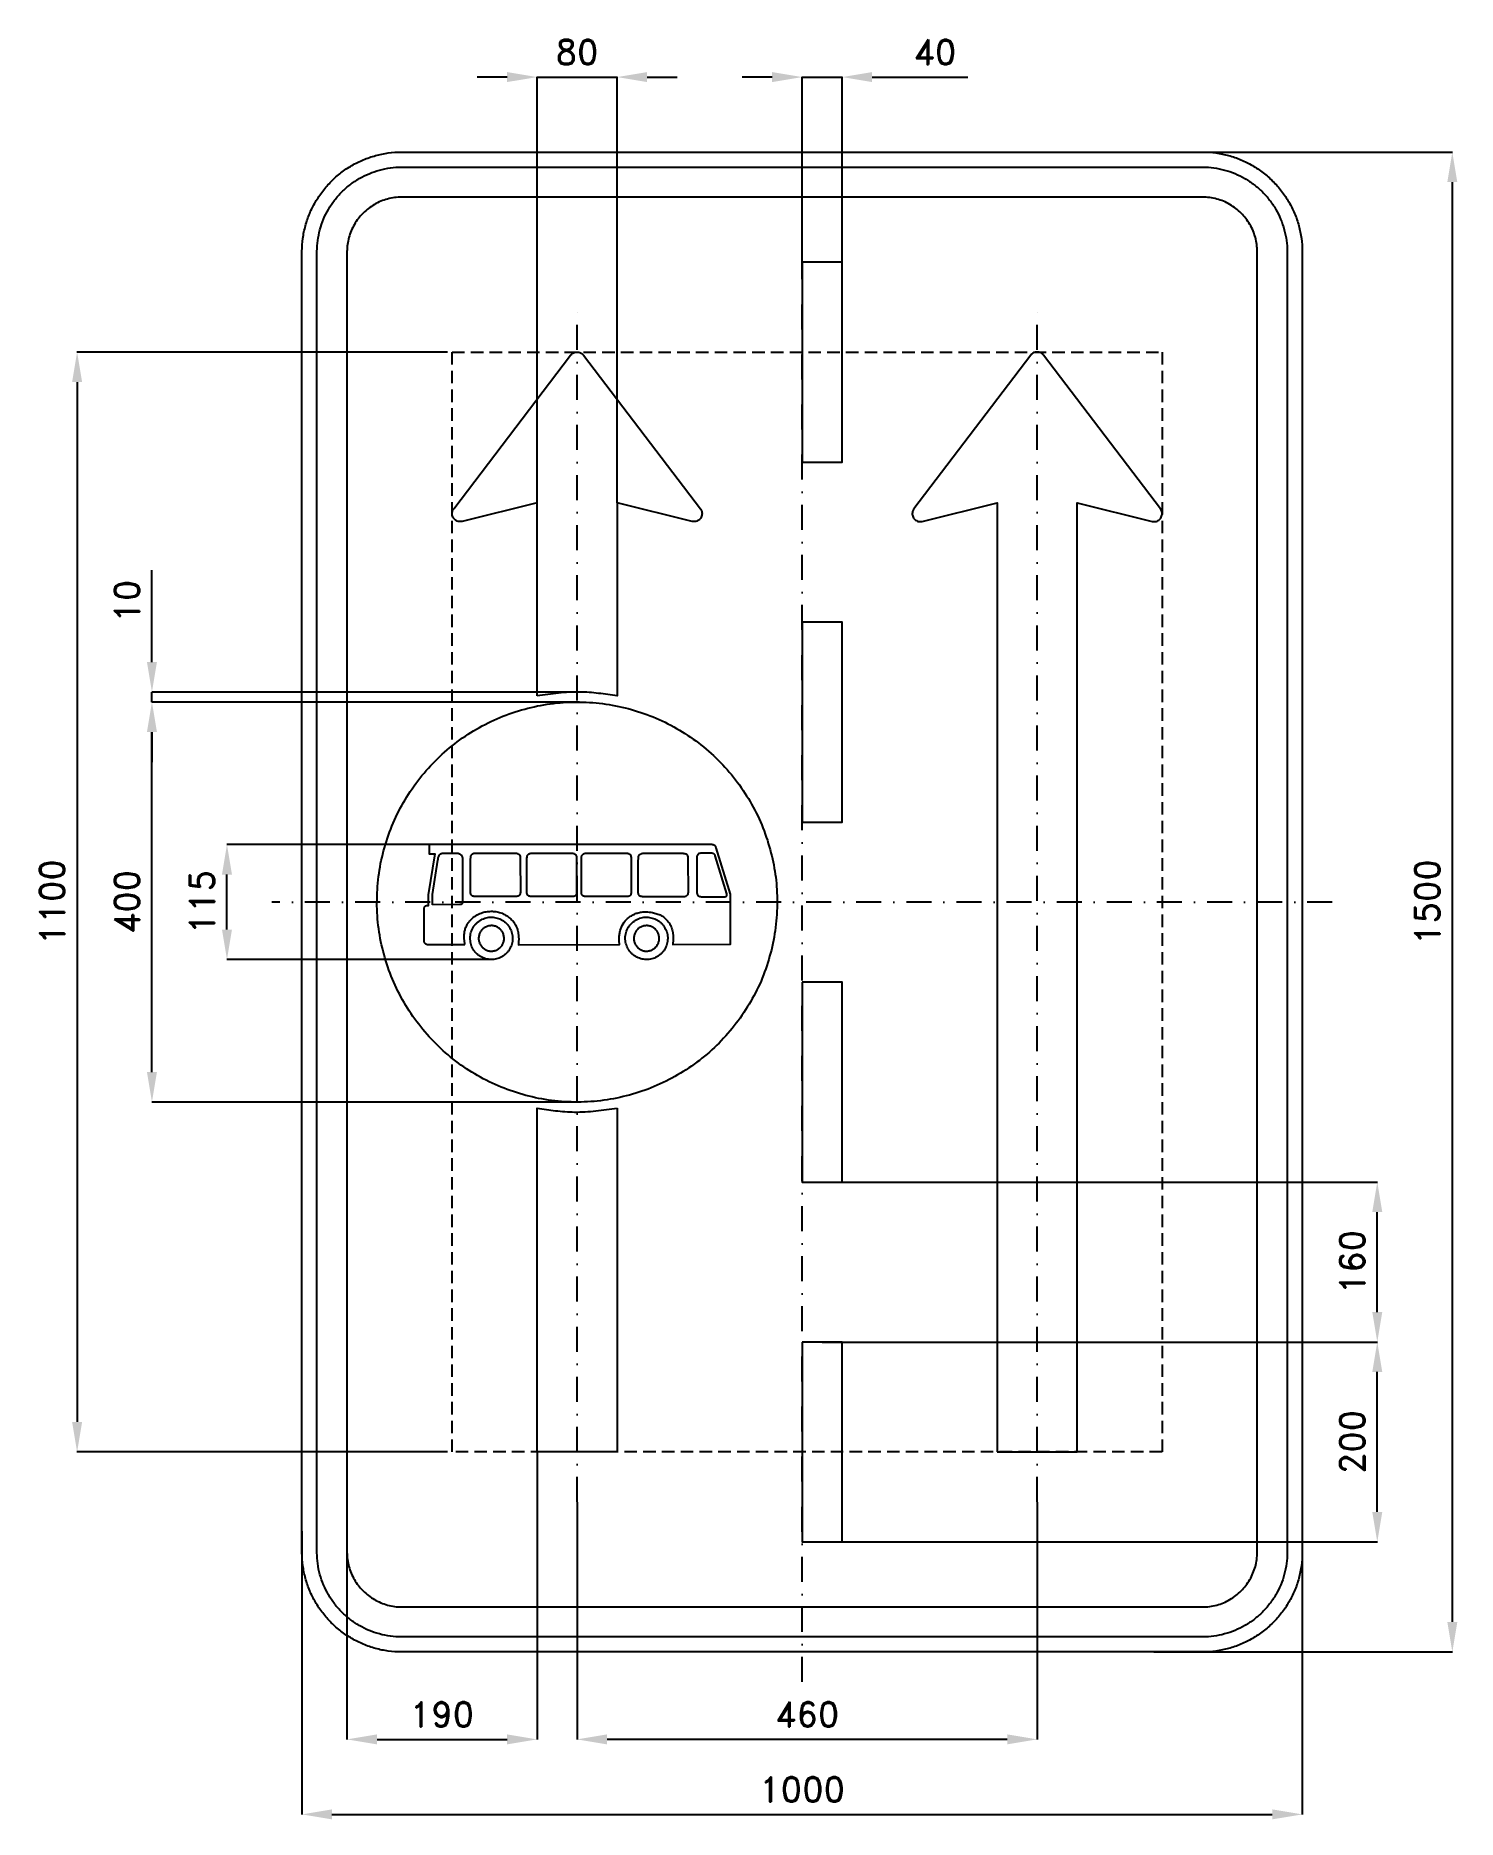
# Model space of a CAD drawing. Header units: millimetres. Extents: x -766 to 655, y -917 to 866.
import ezdxf

# ---------------------------------------------------------------- set-up
doc = ezdxf.new("R2010")
doc.units = ezdxf.units.MM
doc.header["$LTSCALE"] = 5
doc.linetypes.add('ČERCHOVANÁX2', pattern=[2, 1, -0.5, 0, -0.5])
doc.linetypes.add('ČÁRKOVANÁX2', pattern=[1.5, 1, -0.5])
doc.layers.add('Kóty', color=2, linetype='Continuous')
doc.layers.add('Značka', color=7, linetype='Continuous')
doc.styles.get("Standard").update_dxf_attribs({"font": 'romand.shx', "height": 25})
doc.dimstyles.get("Standard").update_dxf_attribs({"dimtxt": 25, "dimasz": 30, "dimexe": 0.18, "dimexo": 0.0625, "dimgap": 12.5, "dimtad": 1, "dimdec": 0, "dimzin": 0, "dimdsep": 46, "dimtxsty": 'Standard', "dimcen": 0.09, "dimadec": 0, "dimazin": 0, "dimtfac": 1, "dimtdec": 0, "dimtofl": 0, "dimtmove": 0, "dimatfit": 3, "dimfxl": 1, "dimtolj": 1, "dimtzin": 0, "dimarcsym": 0})

msp = doc.modelspace()

# ---------------------------------------------------------------- blocks, each defined once
blk = doc.blocks.new('*D0')
at = {"layer": 'Defpoints', "color": 0, "transparency": 16777216}
for p in [(339.5, 750), (351.4, -750), (650, -750)]:
    blk.add_point(p, dxfattribs=at)
at = {"layer": 'Kóty', "color": 0, "lineweight": -2, "transparency": 16777216}
for p, q in [((339.6, 750), (650.2, 750)), ((650, 720), (650, -720)), ((351.5, -750), (650.2, -750))]:
    blk.add_line(p, q, dxfattribs=at)
at = {"layer": 'Kóty', "color": 0, "transparency": 16777216}
for points in [[(645, 720), (655, 720), (650, 750)], [(645, -720), (655, -720), (650, -750)]]:
    blk.add_solid(points, dxfattribs=at)
at = {"layer": 'Kóty', "color": 0, "transparency": 16777216, "insert": (625, 0), "char_height": 25, "attachment_point": 5, "rotation": 90}
blk.add_mtext('\\A1;1500', dxfattribs=at)
blk = doc.blocks.new('*D1')
at = {"layer": 'Defpoints', "color": 0, "transparency": 16777216}
for p in [(-185, 825), (-265, 399.2), (-185, 399.2)]:
    blk.add_point(p, dxfattribs=at)
at = {"layer": 'Kóty', "color": 0, "lineweight": -2, "transparency": 16777216}
for p, q in [((-295, 825), (-325, 825)), ((-265, 399.3), (-265, 825.2)), ((-185, 399.3), (-185, 825.2)), ((-155, 825), (-125, 825))]:
    blk.add_line(p, q, dxfattribs=at)
at = {"layer": 'Kóty', "color": 0, "transparency": 16777216}
for points in [[(-295, 830), (-295, 820), (-265, 825)], [(-155, 830), (-155, 820), (-185, 825)]]:
    blk.add_solid(points, dxfattribs=at)
at = {"layer": 'Kóty', "color": 0, "transparency": 16777216, "insert": (-225, 850), "char_height": 25, "attachment_point": 5}
blk.add_mtext('\\A1;80', dxfattribs=at)
blk = doc.blocks.new('*D2')
at = {"layer": 'Defpoints', "color": 0, "transparency": 16777216}
for p in [(-225, -600), (235, -600), (-225, -837.4)]:
    blk.add_point(p, dxfattribs=at)
at = {"layer": 'Kóty', "color": 0, "lineweight": -2, "transparency": 16777216}
for p, q in [((-225, -600.1), (-225, -837.5)), ((235, -600.1), (235, -837.5)), ((205, -837.4), (-195, -837.4))]:
    blk.add_line(p, q, dxfattribs=at)
at = {"layer": 'Kóty', "color": 0, "transparency": 16777216}
for points in [[(-195, -832.4), (-195, -842.4), (-225, -837.4)], [(205, -832.4), (205, -842.4), (235, -837.4)]]:
    blk.add_solid(points, dxfattribs=at)
at = {"layer": 'Kóty', "color": 0, "transparency": 16777216, "insert": (5, -812.4), "char_height": 25, "attachment_point": 5}
blk.add_mtext('\\A1;460', dxfattribs=at)
blk = doc.blocks.new('*D3')
at = {"layer": 'Defpoints', "color": 0, "transparency": 16777216}
for p in [(40, 825), (0, 640), (40, 640)]:
    blk.add_point(p, dxfattribs=at)
at = {"layer": 'Kóty', "color": 0, "lineweight": -2, "transparency": 16777216}
for p, q in [((-30, 825), (-60, 825)), ((0, 640.1), (0, 825.2)), ((40, 640.1), (40, 825.2)), ((70, 825), (165.5, 825))]:
    blk.add_line(p, q, dxfattribs=at)
at = {"layer": 'Kóty', "color": 0, "transparency": 16777216}
for points in [[(-30, 830), (-30, 820), (0, 825)], [(70, 830), (70, 820), (40, 825)]]:
    blk.add_solid(points, dxfattribs=at)
at = {"layer": 'Kóty', "color": 0, "transparency": 16777216, "insert": (132.7, 850), "char_height": 25, "attachment_point": 5}
blk.add_mtext('\\A1;40', dxfattribs=at)
blk = doc.blocks.new('*D4')
at = {"layer": 'Defpoints', "color": 0, "transparency": 16777216}
for p in [(20, -440), (575, -440), (20, -640)]:
    blk.add_point(p, dxfattribs=at)
at = {"layer": 'Kóty', "color": 0, "lineweight": -2, "transparency": 16777216}
for p, q in [((20.0625, -440), (575.18, -440)), ((575, -610), (575, -470)), ((20.0625, -640), (575.18, -640))]:
    blk.add_line(p, q, dxfattribs=at)
at = {"layer": 'Kóty', "color": 0, "transparency": 16777216}
for points in [[(570, -470), (580, -470), (575, -440)], [(570, -610), (580, -610), (575, -640)]]:
    blk.add_solid(points, dxfattribs=at)
at = {"layer": 'Kóty', "color": 0, "transparency": 16777216, "insert": (550, -540), "char_height": 25, "attachment_point": 5, "rotation": 90}
blk.add_mtext('\\A1;200', dxfattribs=at)
blk = doc.blocks.new('*D5')
at = {"layer": 'Defpoints', "color": 0, "transparency": 16777216}
for p in [(20, -280), (575, -280), (20.0625, -440)]:
    blk.add_point(p, dxfattribs=at)
at = {"layer": 'Kóty', "color": 0, "lineweight": -2, "transparency": 16777216}
for p, q in [((20.0625, -280), (575.18, -280)), ((575, -410), (575, -310)), ((20.125, -440), (575.18, -440))]:
    blk.add_line(p, q, dxfattribs=at)
at = {"layer": 'Kóty', "color": 0, "transparency": 16777216}
for points in [[(570, -310), (580, -310), (575, -280)], [(570, -410), (580, -410), (575, -440)]]:
    blk.add_solid(points, dxfattribs=at)
at = {"layer": 'Kóty', "color": 0, "transparency": 16777216, "insert": (550, -360), "char_height": 25, "attachment_point": 5, "rotation": 90}
blk.add_mtext('\\A1;160', dxfattribs=at)
blk = doc.blocks.new('*D7')
at = {"layer": 'Defpoints', "color": 0, "transparency": 16777216}
for p in [(-354.62, 550), (-724.82, -550), (-354.62, -550)]:
    blk.add_point(p, dxfattribs=at)
at = {"layer": 'Kóty', "color": 0, "lineweight": -2, "transparency": 16777216}
for p, q in [((-354.6825, 550), (-725, 550)), ((-724.82, 520), (-724.82, -520)), ((-354.6825, -550), (-725, -550))]:
    blk.add_line(p, q, dxfattribs=at)
at = {"layer": 'Kóty', "color": 0, "transparency": 16777216}
for points in [[(-729.82, 520), (-719.82, 520), (-724.82, 550)], [(-729.82, -520), (-719.82, -520), (-724.82, -550)]]:
    blk.add_solid(points, dxfattribs=at)
at = {"layer": 'Kóty', "color": 0, "transparency": 16777216, "insert": (-749.82, 0), "char_height": 25, "attachment_point": 5, "rotation": 90}
blk.add_mtext('\\A1;1100', dxfattribs=at)
blk = doc.blocks.new('*D8')
at = {"layer": 'Defpoints', "color": 0, "transparency": 16777216}
for p in [(-500, -629.3), (500, -626.3), (500, -912.4)]:
    blk.add_point(p, dxfattribs=at)
at = {"layer": 'Kóty', "color": 0, "lineweight": -2, "transparency": 16777216}
for p, q in [((-500, -629.3), (-500, -912.5)), ((500, -626.4), (500, -912.5)), ((-470, -912.4), (470, -912.4))]:
    blk.add_line(p, q, dxfattribs=at)
at = {"layer": 'Kóty', "color": 0, "transparency": 16777216}
for points in [[(-470, -907.4), (-470, -917.4), (-500, -912.4)], [(470, -907.4), (470, -917.4), (500, -912.4)]]:
    blk.add_solid(points, dxfattribs=at)
at = {"layer": 'Kóty', "color": 0, "transparency": 16777216, "insert": (0, -887.4), "char_height": 25, "attachment_point": 5}
blk.add_mtext('\\A1;1000', dxfattribs=at)
blk = doc.blocks.new('*D16')
at = {"layer": 'Defpoints', "color": 0, "transparency": 16777216}
for p in [(-575, 57.5), (-373, 57.5), (-309.6, -57.5)]:
    blk.add_point(p, dxfattribs=at)
at = {"layer": 'Kóty', "color": 0, "lineweight": -2, "transparency": 16777216}
for p, q in [((-373.1, 57.5), (-575.2, 57.5)), ((-575, -27.5), (-575, 27.5)), ((-309.6, -57.5), (-575.2, -57.5))]:
    blk.add_line(p, q, dxfattribs=at)
at = {"layer": 'Kóty', "color": 0, "transparency": 16777216}
for points in [[(-580, 27.5), (-570, 27.5), (-575, 57.5)], [(-580, -27.5), (-570, -27.5), (-575, -57.5)]]:
    blk.add_solid(points, dxfattribs=at)
at = {"layer": 'Kóty', "color": 0, "transparency": 16777216, "insert": (-600, 0), "char_height": 25, "attachment_point": 5, "rotation": 90}
blk.add_mtext('\\A1;115', dxfattribs=at)
blk = doc.blocks.new('*D17')
at = {"layer": 'Defpoints', "color": 0, "transparency": 16777216}
for p in [(-650, 200), (-222.4, 200), (-223.9, -200)]:
    blk.add_point(p, dxfattribs=at)
at = {"layer": 'Kóty', "color": 0, "lineweight": -2, "transparency": 16777216}
for p, q in [((-222.4, 200), (-650.2, 200)), ((-650, -170), (-650, 170)), ((-223.9, -200), (-650.2, -200))]:
    blk.add_line(p, q, dxfattribs=at)
at = {"layer": 'Kóty', "color": 0, "transparency": 16777216}
for points in [[(-655, 170), (-645, 170), (-650, 200)], [(-655, -170), (-645, -170), (-650, -200)]]:
    blk.add_solid(points, dxfattribs=at)
at = {"layer": 'Kóty', "color": 0, "transparency": 16777216, "insert": (-675, 0), "char_height": 25, "attachment_point": 5, "rotation": 90}
blk.add_mtext('\\A1;400', dxfattribs=at)
blk = doc.blocks.new('*D18')
at = {"layer": 'Defpoints', "color": 0, "transparency": 16777216}
for p in [(-650, 210), (-222.4, 200), (-222.2, 210)]:
    blk.add_point(p, dxfattribs=at)
at = {"layer": 'Kóty', "color": 0, "lineweight": -2, "transparency": 16777216}
for p, q in [((-650, 240), (-650, 331.9)), ((-222.2, 210), (-650.2, 210)), ((-222.4, 200), (-650.2, 200)), ((-650, 170), (-650, 140))]:
    blk.add_line(p, q, dxfattribs=at)
at = {"layer": 'Kóty', "color": 0, "transparency": 16777216}
for points in [[(-655, 240), (-645, 240), (-650, 210)], [(-655, 170), (-645, 170), (-650, 200)]]:
    blk.add_solid(points, dxfattribs=at)
at = {"layer": 'Kóty', "color": 0, "transparency": 16777216, "insert": (-675, 300.9), "char_height": 25, "attachment_point": 5, "rotation": 90}
blk.add_mtext('\\A1;10', dxfattribs=at)
blk = doc.blocks.new('*D24')
at = {"layer": 'Defpoints', "color": 0, "transparency": 16777216}
for p in [(-265, -550), (-455, -591.3), (-265, -837.4)]:
    blk.add_point(p, dxfattribs=at)
at = {"layer": 'Kóty', "color": 0, "lineweight": -2, "transparency": 16777216}
for p, q in [((-265, -550.1), (-265, -837.5)), ((-455, -591.4), (-455, -837.5)), ((-425, -837.4), (-295, -837.4))]:
    blk.add_line(p, q, dxfattribs=at)
at = {"layer": 'Kóty', "color": 0, "transparency": 16777216}
for points in [[(-425, -832.4), (-425, -842.4), (-455, -837.4)], [(-295, -832.4), (-295, -842.4), (-265, -837.4)]]:
    blk.add_solid(points, dxfattribs=at)
at = {"layer": 'Kóty', "color": 0, "transparency": 16777216, "insert": (-360, -812.4), "char_height": 25, "attachment_point": 5}
blk.add_mtext('\\A1;190', dxfattribs=at)

# ---------------------------------------------------------------- dimensions: what is measured, and where the dimension line sits
at = {"layer": 'Kóty'}
for base, p1, p2, picture, middle in [((-185, 825), (-265, 399.2), (-185, 399.2), '*D1', (-225, 850)), ((40, 825), (0, 640), (40, 640), '*D3', (132.7, 850)), ((-265, -837.4), (-455, -591.3), (-265, -550), '*D24', (-360, -812.4)), ((-225, -837.4), (235, -600), (-225, -600), '*D2', (5, -812.4)), ((500, -912.4), (-500, -629.3), (500, -626.3), '*D8', (0, -887.4))]:
    dim = msp.add_linear_dim(base=base, p1=p1, p2=p2, dimstyle='Standard', dxfattribs=at)
    dim.commit()
    dim.dimension.update_dxf_attribs({"geometry": picture, "text_midpoint": middle})
for base, p1, p2, picture, middle in [((650, -750), (339.5, 750), (351.4, -750), '*D0', (625, 0)), ((-724.8, -550), (-354.6, 550), (-354.6, -550), '*D7', (-749.8, 0)), ((-650, 210), (-222.4, 200), (-222.2, 210), '*D18', (-675, 300.9)), ((-650, 200), (-223.9, -200), (-222.4, 200), '*D17', (-675, 0)), ((-575, 57.5), (-309.6, -57.5), (-373, 57.5), '*D16', (-600, 0)), ((575, -280), (20.1, -440), (20, -280), '*D5', (550, -360)), ((575, -440), (20, -640), (20, -440), '*D4', (550, -540))]:
    dim = msp.add_linear_dim(base=base, p1=p1, p2=p2, angle=90, dimstyle='Standard', dxfattribs=at)
    dim.commit()
    dim.dimension.update_dxf_attribs({"geometry": picture, "text_midpoint": middle})

# ---------------------------------------------------------------- linework, layer by layer
at = {"layer": 'Kóty'}
for points in [[(-265, 825), (-185, 825)], [(0, 825), (40, 825)], [(-650, 200), (-650, 210)]]:
    msp.add_lwpolyline(points, dxfattribs=at)
at = {"layer": 'Značka', "color": 6, "linetype": 'ČERCHOVANÁX2', "ltscale": 5}
for points in [[(0, -780), (0, 780)], [(-225, -600), (-225, 600)], [(235, -600), (235, 600)], [(530, 0), (-530, 0)]]:
    msp.add_lwpolyline(points, dxfattribs=at)
at = {"layer": 'Značka', "color": 5}
for points in [[(-400, -750), (-400.4, -750), (-400.8, -750, -0.03218), (-413.7, -749.1, -0.035443), (-426.4, -746.5, -0.036267), (-438.7, -742.3, -0.03442), (-450.2, -736.5, -0.033722), (-461, -729.3, -0.034085), (-470.7, -720.7, -0.034209), (-479.3, -711, -0.034229), (-486.5, -700.2, -0.034044), (-492.3, -688.7, -0.033412), (-496.5, -676.4, -0.034127), (-499.1, -663.7, -0.036745), (-500, -650.8), (-500, -650.4), (-500, -650), (-500, 650), (-500, 650.4), (-500, 650.8, -0.03218), (-499.1, 663.7, -0.035441), (-496.5, 676.4, -0.03627), (-492.3, 688.7, -0.034417), (-486.5, 700.2, -0.033719), (-479.3, 711, -0.034078), (-470.7, 720.7, -0.034208), (-461, 729.3, -0.034227), (-450.2, 736.5, -0.034051), (-438.7, 742.3, -0.033416), (-426.4, 746.5, -0.034129), (-413.7, 749.1, -0.036746), (-400.8, 750), (-400.4, 750), (-400, 750), (400, 750), (400.4, 750), (400.8, 750, -0.032179), (413.7, 749.1, -0.035451), (426.4, 746.5, -0.036282), (438.7, 742.3, -0.034425), (450.2, 736.5, -0.033731), (461, 729.3, -0.034081), (470.7, 720.7, -0.034214), (479.3, 711, -0.034229), (486.5, 700.2, -0.034034), (492.3, 688.6, -0.033411), (496.5, 676.4, -0.034122), (499.1, 663.7, -0.036741), (500, 650.8), (500, 650.4), (500, 650), (500, -650), (500, -650.4), (500, -650.8, -0.032179), (499.1, -663.7, -0.035442), (496.5, -676.4, -0.036264), (492.3, -688.7, -0.034415), (486.5, -700.2, -0.033719), (479.3, -711, -0.034086), (470.7, -720.7, -0.034205), (461, -729.3, -0.03423), (450.2, -736.5, -0.034046), (438.7, -742.3, -0.033413), (426.4, -746.5, -0.034127), (413.7, -749.1, -0.036745), (400.8, -750), (400.4, -750), (400, -750), (-400, -750)], [(-400, -735), (-400.3, -735), (-400.7, -735, -0.03218), (-411.6, -734.2, -0.035443), (-422.4, -732, -0.036267), (-432.9, -728.5, -0.03442), (-442.7, -723.5, -0.033721), (-451.9, -717.4, -0.034085), (-460.1, -710.1, -0.034209), (-467.4, -701.9, -0.034229), (-473.5, -692.7, -0.034045), (-478.4, -682.9, -0.033412), (-482, -672.4, -0.034127), (-484.3, -661.6, -0.036745), (-485, -650.7), (-485, -650.3), (-485, -650), (-485, 650), (-485, 650.3), (-485, 650.7, -0.032181), (-484.2, 661.6, -0.035444), (-482, 672.4, -0.036267), (-478.5, 682.9, -0.034419), (-473.5, 692.7, -0.033711), (-467.4, 701.9, -0.034078), (-460.1, 710.1, -0.034195), (-451.9, 717.4, -0.034219), (-442.7, 723.5, -0.034051), (-432.9, 728.4, -0.033409), (-422.4, 732, -0.034121), (-411.6, 734.3, -0.036745), (-400.7, 735), (-400.3, 735), (-400, 735), (400, 735), (400.3, 735), (400.7, 735, -0.032174), (411.6, 734.2, -0.03544), (422.4, 732, -0.036261), (432.9, 728.5, -0.03443), (442.7, 723.5, -0.033731), (451.9, 717.4, -0.03408), (460.1, 710.1, -0.034212), (467.4, 701.9, -0.03423), (473.5, 692.7, -0.034037), (478.4, 682.9, -0.033418), (482, 672.4, -0.034127), (484.3, 661.6, -0.036751), (485, 650.7), (485, 650.3), (485, 650), (485, -650), (485, -650.3), (485, -650.7, -0.032185), (484.2, -661.6, -0.03545), (482, -672.4, -0.036271), (478.5, -682.9, -0.034419), (473.5, -692.7, -0.033715), (467.4, -701.9, -0.034083), (460.1, -710.1, -0.034209), (451.9, -717.4, -0.034231), (442.7, -723.5, -0.034042), (432.9, -728.4, -0.033411), (422.4, -732, -0.034127), (411.6, -734.3, -0.036745), (400.7, -735), (400.3, -735), (400, -735), (-400, -735)], [(-400, -705), (400, -705), (400.2, -705), (400.4, -705, 0.03218), (407.5, -704.5, 0.035442), (414.5, -703.1, 0.036265), (421.3, -700.8, 0.034422), (427.6, -697.6, 0.033717), (433.6, -693.6, 0.034088), (438.9, -688.9, 0.034212), (443.6, -683.6, 0.034229), (447.6, -677.6, 0.034042), (450.7, -671.3, 0.033412), (453.1, -664.5, 0.034125), (454.5, -657.5, 0.036743), (455, -650.4), (455, -650.2), (455, -650), (455, 650), (455, 650.2), (455, 650.4, 0.032187), (454.5, 657.5, 0.035442), (453.1, 664.5, 0.036278), (450.8, 671.3, 0.034421), (447.6, 677.6, 0.033718), (443.6, 683.5, 0.034078), (438.9, 688.9, 0.034199), (433.6, 693.6, 0.034236), (427.6, 697.6, 0.03403), (421.3, 700.8, 0.033395), (414.5, 703, 0.034109), (407.5, 704.5, 0.036744), (400.4, 705), (400.2, 705), (400, 705), (-400, 705), (-400.2, 705), (-400.4, 705, 0.032171), (-407.5, 704.5, 0.035429), (-414.5, 703, 0.036266), (-421.3, 700.8, 0.034431), (-427.6, 697.6, 0.033735), (-433.6, 693.6, 0.034079), (-438.9, 688.9, 0.034224), (-443.6, 683.5, 0.034235), (-447.6, 677.6, 0.03404), (-450.7, 671.3, 0.033409), (-453.1, 664.5, 0.034125), (-454.5, 657.5, 0.036745), (-455, 650.4), (-455, 650.2), (-455, 650), (-455, -650), (-455, -650.2), (-455, -650.4, 0.03218), (-454.5, -657.5, 0.035443), (-453.1, -664.5, 0.036267), (-450.8, -671.3, 0.034421), (-447.6, -677.6, 0.033721), (-443.6, -683.6, 0.034084), (-438.9, -688.9, 0.034208), (-433.6, -693.6, 0.03423), (-427.6, -697.6, 0.034044), (-421.3, -700.7, 0.033412), (-414.5, -703.1, 0.034127), (-407.5, -704.5, 0.036745), (-400.4, -705), (-400.2, -705), (-400, -705)], [(-265, 206.2), (-265, 375.2), (-265, 399.2), (-340, 380.7), (-340.4, 380.6, -0.010084), (-340.7, 380.5, -0.052503), (-342.3, 380.4, -0.052645), (-343.9, 380.7, -0.065503), (-345.7, 381.4, -0.065455), (-347.3, 382.5, -0.065319), (-348.6, 384, -0.065187), (-349.4, 385.8, -0.064843), (-349.9, 387.7, -0.063651), (-349.8, 389.7, -0.052693), (-349.4, 391.2, -0.057453), (-348.7, 392.6, -0.01147), (-348.5, 393, -0.003824), (-348.3, 393.3), (-231.4, 546.8, -0.003131), (-231.1, 547.1, -0.009393), (-230.9, 547.4, -0.049065), (-229.8, 548.4, -0.049118), (-228.6, 549.2, -0.061113), (-226.8, 549.8, -0.061349), (-225, 550, -0.06102), (-223.2, 549.8, -0.059475), (-221.4, 549.2, -0.049145), (-220.2, 548.4, -0.053708), (-219.1, 547.4, -0.010699), (-218.9, 547.1), (-218.6, 546.8), (-101.7, 393.3), (-101.5, 393, -0.010084), (-101.3, 392.6, -0.052503), (-100.6, 391.2, -0.052645), (-100.2, 389.7, -0.065503), (-100.1, 387.7, -0.065455), (-100.6, 385.8, -0.065319), (-101.4, 384, -0.065187), (-102.7, 382.5, -0.064843), (-104.3, 381.4, -0.063651), (-106.1, 380.7, -0.052693), (-107.7, 380.4, -0.057453), (-109.3, 380.5, -0.01147), (-109.6, 380.6), (-110, 380.7), (-185, 399.2), (-185, 375.2), (-185, 206.1, 0.008266), (-203.6, 208.7, 0.025118), (-222.3, 210, 0.028804), (-243.6, 208.9, 0.009461), (-265, 206.2)], [(195, -550), (275, -550), (275, 375.2), (275, 399.2), (350, 380.7), (350.4, 380.6, 0.010084), (350.7, 380.5, 0.052503), (352.3, 380.4, 0.052645), (353.9, 380.7, 0.065503), (355.7, 381.4, 0.065455), (357.3, 382.5, 0.065319), (358.6, 384, 0.065187), (359.4, 385.8, 0.064843), (359.9, 387.7, 0.063651), (359.8, 389.7, 0.052693), (359.4, 391.2, 0.057453), (358.7, 392.6, 0.01147), (358.5, 393), (358.3, 393.3), (241.4, 546.8), (241.1, 547.1, 0.009393), (240.9, 547.4, 0.049065), (239.8, 548.4, 0.049118), (238.6, 549.2, 0.061113), (236.8, 549.8, 0.061349), (235, 550, 0.06102), (233.2, 549.8, 0.059475), (231.4, 549.2, 0.049145), (230.2, 548.4, 0.053708), (229.1, 547.4, 0.010699), (228.9, 547.1, 0.003567), (228.6, 546.8), (111.7, 393.3, 0.003362), (111.5, 393, 0.010084), (111.3, 392.6, 0.052503), (110.6, 391.2, 0.052645), (110.2, 389.7, 0.065503), (110.1, 387.7, 0.065455), (110.6, 385.8, 0.065319), (111.4, 384, 0.065187), (112.7, 382.5, 0.064843), (114.3, 381.4, 0.063651), (116.1, 380.7, 0.052693), (117.7, 380.4, 0.057453), (119.3, 380.5, 0.01147), (119.6, 380.6), (120, 380.7), (195, 399.2), (195, 375.2), (195, -550)], [(-25, 0), (-25, -1.3), (-25, -2.6, -0.032167), (-27, -28.7, -0.035723), (-32.5, -54.3, -0.036666), (-41.1, -79, -0.034754), (-53.1, -102.3, -0.034039), (-67.9, -123.9, -0.034453), (-85.4, -143.3, -0.034561), (-105.3, -160.3, -0.034427), (-127.3, -174.5, -0.034389), (-150.9, -185.8, -0.034418), (-175.8, -193.8, -0.034423), (-201.5, -198.7, -0.034417), (-227.6, -200, -0.034416), (-253.7, -198, -0.034417), (-279.3, -192.5, -0.034417), (-304, -183.8, -0.034417), (-327.3, -171.9, -0.034417), (-348.9, -157.1, -0.034417), (-368.3, -139.6, -0.034417), (-385.3, -119.7, -0.034417), (-399.5, -97.7, -0.034417), (-410.8, -74.1, -0.034417), (-418.8, -49.2, -0.034417), (-423.7, -23.5, -0.034417), (-425, 2.6, -0.034417), (-423, 28.7, -0.034417), (-417.5, 54.3, -0.034417), (-408.8, 79, -0.034417), (-396.9, 102.3, -0.034417), (-382.1, 123.9, -0.034417), (-364.6, 143.3, -0.034417), (-344.7, 160.3, -0.034417), (-322.7, 174.5, -0.034417), (-299.1, 185.8, -0.034417), (-274.2, 193.8, -0.034417), (-248.5, 198.7, -0.034416), (-222.4, 200, -0.034417), (-196.3, 198, -0.034418), (-170.7, 192.5, -0.034416), (-146, 183.8, -0.034417), (-122.7, 171.9, -0.034418), (-101.1, 157.1, -0.034406), (-81.7, 139.6, -0.034414), (-64.7, 119.7, -0.034487), (-50.5, 97.7, -0.034419), (-39.2, 74.1, -0.034076), (-31.2, 49.2, -0.032791), (-26.4, 24.8, -0.034265), (-25, 0)], [(-337.1, -42.6, -0.003728), (-337.4, -39.9, -0.01117), (-337.7, -37.3, -0.026528), (-337.8, -33.4, -0.037791), (-337.4, -29.6, -0.043313), (-336.4, -26, -0.046788), (-334.8, -22.5, -0.03693), (-333.1, -20, -0.030055), (-331.1, -17.7, -0.05514), (-326.3, -13.7, -0.061671), (-320.8, -11, -0.050046), (-315.9, -9.7, -0.042258), (-310.9, -9.3, -0.040207), (-306.1, -9.6, -0.046467), (-301.3, -10.8, -0.053494), (-296.4, -13, -0.051653), (-292.1, -16.2, -0.04283), (-289, -19.3, -0.046515), (-286.6, -22.9, -0.035287), (-285.2, -25.8, -0.033242), (-284.3, -28.9, -0.044761), (-283.5, -34, -0.032247), (-283.4, -39.1, -0.007075), (-283.5, -40.9, -0.002368), (-283.7, -42.7), (-182.5, -42.4, -0.004445), (-182.8, -40.3, -0.013419), (-182.9, -38.3, -0.033404), (-182.8, -34.3, -0.030958), (-182.2, -30.3, -0.062154), (-179.8, -23.4, -0.090141), (-175.6, -17.5, -0.034522), (-173.7, -15.7, -0.024272), (-171.5, -14.2, -0.030558), (-168.3, -12.4, -0.039226), (-164.9, -11, -0.047719), (-160.5, -10, -0.038568), (-156.1, -9.8, -0.023992), (-152.9, -10, -0.020968), (-149.7, -10.5, -0.034527), (-145.2, -11.7, -0.049464), (-140.9, -13.5, -0.063879), (-136.5, -16.7, -0.061349), (-133, -20.9, -0.056353), (-130.6, -25.5, -0.054204), (-129.3, -30.4, -0.022387), (-129, -32.7, -0.017125), (-128.9, -35.1, -0.016973), (-128.9, -38, -0.014844), (-129.1, -40.9, -0.00273), (-129.2, -41.7), (-129.3, -42.5), (-71.7, -42.2), (-71.7, 7.9), (-85.9, 54.1, 0.019599), (-86.2, 55, 0.062092), (-86.7, 55.8, 0.083674), (-87.5, 56.5, 0.06153), (-88.4, 57, 0.055241), (-89.7, 57.3, 0.024543), (-91, 57.4, 0.006464), (-92.3, 57.5, 0.002162), (-93.5, 57.5), (-373, 57.5), (-373, 48.3), (-367.3, 48.3), (-373.9, 7.3), (-374, -3.8), (-374.4, -3.8, 0.00818), (-374.8, -3.8, 0.009602), (-375.2, -3.9, 0.006619), (-375.7, -3.9, 0.020292), (-376.2, -4, 0.04892), (-376.7, -4.2, 0.087203), (-377.3, -4.6, 0.078278), (-377.8, -5.2, 0.055814), (-378.1, -5.8, 0.043219), (-378.2, -6.4, 0.019712), (-378.3, -6.8, 0.006566), (-378.3, -7.3), (-378.3, -38.1, 0.009432), (-378.3, -38.7, 0.028289), (-378.2, -39.4, 0.048898), (-378, -40.1, 0.060652), (-377.6, -40.7, 0.069383), (-377, -41.4, 0.052857), (-376.3, -41.9, 0.080136), (-374.5, -42.4, 0.035822), (-372.5, -42.6, 0.005189), (-371.7, -42.6), (-370.9, -42.6), (-337.1, -42.6)], [(-369.4, -2.7), (-369.4, 7.6), (-364.1, 41.8, -0.008173), (-363.9, 43.3, -0.023755), (-363.5, 44.8, -0.051595), (-362.9, 46.4, -0.099547), (-361.9, 47.7, -0.07688), (-360.9, 48.4, -0.057492), (-359.8, 48.8, -0.044459), (-358.4, 48.9, -0.014882), (-357.1, 48.9), (-346.3, 48.9, -0.014749), (-345, 48.9, -0.04537), (-343.7, 48.7, -0.047561), (-342.7, 48.3, -0.044417), (-341.8, 47.8, -0.046798), (-341, 47.1, -0.053483), (-340.3, 46.2, -0.051848), (-339.9, 45.3, -0.047983), (-339.6, 44.3, -0.04191), (-339.4, 43.1, -0.013799), (-339.5, 41.9), (-339.5, 2.4), (-339.5, 1.9, -0.006381), (-339.5, 1.3, -0.00834), (-339.5, 0.8, -0.007018), (-339.5, 0.2, -0.040025), (-339.6, -0.8, -0.108918), (-340, -1.7, -0.092082), (-340.6, -2.2, -0.084455), (-341.2, -2.5, -0.040256), (-341.6, -2.6, -0.013477), (-342.1, -2.6), (-369.4, -2.7)], [(-331.5, 41.5), (-331.4, 42.5, 0.005967), (-331.4, 43.4, -0.007084), (-331.3, 44.5, -0.040803), (-331.2, 45.6, -0.052146), (-330.9, 46.5, -0.063818), (-330.4, 47.3, -0.064646), (-329.8, 48, -0.063069), (-329, 48.5, -0.03213), (-328.6, 48.6, -0.027094), (-328.1, 48.8, -0.035228), (-327.2, 48.9, -0.011588), (-326.3, 48.9), (-288.2, 48.9), (-287.3, 48.9, -0.004441), (-286.5, 48.9, -0.027729), (-285.3, 48.8, -0.070018), (-284.2, 48.5, -0.078327), (-283.3, 48, -0.077395), (-282.5, 47.1, -0.102039), (-281.9, 45.6, -0.045484), (-281.8, 43.8), (-281.8, 43.4), (-281.8, 43), (-281.7, 9.7, -0.029212), (-281.9, 8.3, -0.097021), (-282.5, 7, -0.074866), (-283.1, 6.3, -0.069226), (-283.9, 5.9, -0.041528), (-284.6, 5.7, -0.013847), (-285.3, 5.6), (-324.8, 5.6), (-325.7, 5.6, -0.004235), (-326.5, 5.6, -0.021699), (-327.7, 5.6, -0.048737), (-328.9, 5.8, -0.06222), (-329.9, 6.3, -0.097026), (-330.7, 6.9, -0.092207), (-331.2, 7.8, -0.049999), (-331.4, 8.8, -0.032344), (-331.5, 10, -0.011131), (-331.5, 11.2), (-331.5, 41.5)], [(-275.2, 42.5, -0.012511), (-275.1, 44, -0.037241), (-274.9, 45.5, -0.041476), (-274.6, 46.4, -0.068472), (-274.1, 47.2, -0.066706), (-273.5, 47.9, -0.045653), (-272.7, 48.3, -0.028048), (-272.2, 48.6, -0.038071), (-271.7, 48.7, -0.04943), (-270.8, 48.8, -0.015901), (-270, 48.8), (-231.8, 48.8), (-231, 48.8, -0.003195), (-230.1, 48.8, -0.027876), (-229, 48.7, -0.076867), (-227.9, 48.4, -0.084034), (-227, 47.8, -0.071196), (-226.3, 47, -0.089994), (-225.6, 45.4, -0.051298), (-225.5, 43.7, -0.006647), (-225.5, 43.3), (-225.5, 42.9), (-225.4, 9.6, -0.029966), (-225.6, 8.2, -0.100496), (-226.2, 6.9, -0.077271), (-226.8, 6.2, -0.069259), (-227.6, 5.8, -0.041109), (-228.3, 5.6, -0.013748), (-229, 5.5), (-268.5, 5.5), (-269.3, 5.5, -0.004339), (-270.2, 5.5, -0.021736), (-271.4, 5.5, -0.048406), (-272.6, 5.8, -0.061969), (-273.6, 6.2, -0.097248), (-274.4, 6.8, -0.092574), (-274.8, 7.7, -0.050066), (-275.1, 8.7, -0.032278), (-275.2, 9.9, -0.011114), (-275.1, 11.1), (-275.2, 42.5)], [(-220.6, 41.4), (-220.6, 42.3, 0.005589), (-220.5, 43.3, -0.007071), (-220.5, 44.4, -0.03921), (-220.4, 45.5, -0.052035), (-220.1, 46.4, -0.070154), (-219.6, 47.2, -0.065824), (-219, 47.8, -0.045676), (-218.2, 48.3, -0.028018), (-217.7, 48.6, -0.038068), (-217.2, 48.7, -0.04964), (-216.3, 48.8, -0.015977), (-215.5, 48.8), (-177.3, 48.8), (-176.5, 48.8, -0.003259), (-175.6, 48.8, -0.027894), (-174.5, 48.7, -0.076666), (-173.3, 48.4, -0.083967), (-172.4, 47.8, -0.071356), (-171.7, 47, -0.090178), (-171.1, 45.4, -0.051145), (-171, 43.7, -0.006598), (-170.9, 43.3), (-171, 42.9), (-170.8, 9.6, -0.029222), (-171.1, 8.1, -0.097045), (-171.6, 6.9, -0.074957), (-172.3, 6.2, -0.069417), (-173.1, 5.8, -0.041589), (-173.8, 5.6, -0.013866), (-174.5, 5.5), (-213.9, 5.5), (-214.8, 5.4, -0.004265), (-215.7, 5.5, -0.021689), (-216.9, 5.5, -0.048564), (-218.1, 5.7, -0.062072), (-219.1, 6.1, -0.097159), (-219.8, 6.8, -0.092442), (-220.3, 7.7, -0.049999), (-220.6, 8.7, -0.03226), (-220.6, 9.9, -0.011107), (-220.6, 11.1), (-220.6, 41.4)], [(-163.8, 41.3), (-163.8, 42.2, 0.005706), (-163.7, 43.1, -0.007045), (-163.7, 44.2, -0.039528), (-163.5, 45.4, -0.052268), (-163.3, 46.3, -0.070091), (-162.8, 47.1, -0.065625), (-162.1, 47.7, -0.045339), (-161.4, 48.2, -0.027911), (-160.9, 48.4, -0.038303), (-160.3, 48.6, -0.050087), (-159.5, 48.7, -0.016111), (-158.6, 48.7), (-120.5, 48.7), (-119.6, 48.7, -0.003305), (-118.8, 48.7, -0.028027), (-117.6, 48.6, -0.076991), (-116.5, 48.3, -0.084118), (-115.6, 47.7, -0.071067), (-114.9, 46.8, -0.089775), (-114.3, 45.3, -0.051391), (-114.1, 43.6, -0.006686), (-114.1, 43.2), (-114.1, 42.7), (-114, 9.4, -0.029206), (-114.3, 8, -0.096996), (-114.8, 6.7, -0.074884), (-115.5, 6.1, -0.069237), (-116.3, 5.6, -0.041456), (-117, 5.4, -0.013824), (-117.6, 5.3), (-157.1, 5.3), (-158, 5.3, -0.004374), (-158.9, 5.3, -0.021744), (-160.1, 5.4, -0.048289), (-161.3, 5.6, -0.061969), (-162.2, 6, -0.097542), (-163, 6.7, -0.092713), (-163.5, 7.5, -0.049846), (-163.7, 8.5, -0.031939), (-163.8, 9.8, -0.011003), (-163.8, 11), (-163.8, 41.3)], [(-105.2, 17.7), (-105.2, 9, 0.007998), (-105.1, 8.6, 0.023944), (-105, 8.2, 0.082423), (-104.5, 7.1, 0.086534), (-103.7, 6.2, 0.06741), (-102.9, 5.8, 0.049943), (-102, 5.5, 0.042326), (-100.8, 5.3, 0.014006), (-99.5, 5.3), (-77.2, 5.3, 0.032107), (-76.5, 5.4, 0.112536), (-75.9, 5.6, 0.073746), (-75.6, 5.9, 0.053383), (-75.4, 6.3, 0.066968), (-75.2, 6.8, 0.0519), (-75.2, 7.5, 0.02409), (-75.2, 7.9, 0.008026), (-75.3, 8.3), (-86.8, 46.2, 0.008997), (-87, 46.6, 0.027192), (-87.1, 47, 0.056225), (-87.5, 47.5, 0.054886), (-88, 48, 0.049429), (-88.5, 48.3, 0.051578), (-89.1, 48.5, 0.033619), (-89.5, 48.6, 0.011082), (-90, 48.7), (-100.5, 48.7, 0.015887), (-101.5, 48.7, 0.047897), (-102.4, 48.6, 0.077087), (-103.5, 48.2, 0.094945), (-104.3, 47.4, 0.079406), (-104.8, 46.6, 0.059501), (-105.1, 45.7, 0.028167), (-105.1, 45, 0.009478), (-105.2, 44.4), (-105.2, 17.7)], [(-289.5, -36.3), (-289.5, -36.5), (-289.5, -36.6, -0.031622), (-289.7, -39.4, -0.035938), (-290.3, -42.1, -0.037068), (-291.2, -44.7, -0.034705), (-292.4, -47.2, -0.033871), (-294, -49.4, -0.034453), (-295.9, -51.5, -0.034635), (-298, -53.3, -0.034416), (-300.3, -54.8, -0.034354), (-302.8, -56, -0.034373), (-305.4, -56.9, -0.034319), (-308.2, -57.4, -0.034197), (-310.9, -57.5, -0.034285), (-313.7, -57.3, -0.03454), (-316.4, -56.7, -0.034491), (-319, -55.8, -0.034242), (-321.5, -54.5, -0.034236), (-323.8, -53, -0.034434), (-325.9, -51.1, -0.034448), (-327.7, -49, -0.034363), (-329.2, -46.7, -0.034423), (-330.4, -44.2, -0.034709), (-331.2, -41.6, -0.034676), (-331.7, -38.8, -0.034312), (-331.9, -36.1, -0.034291), (-331.7, -33.3, -0.034598), (-331.1, -30.6, -0.03465), (-330.2, -28, -0.034455), (-328.9, -25.5, -0.034425), (-327.3, -23.2, -0.034461), (-325.5, -21.2, -0.034417), (-323.4, -19.4, -0.034293), (-321, -17.9, -0.034261), (-318.5, -16.7, -0.034313), (-315.9, -15.8, -0.034409), (-313.2, -15.3, -0.034431), (-310.4, -15.2, -0.034351), (-307.6, -15.4, -0.034269), (-304.9, -16, -0.034275), (-302.3, -16.9, -0.034313), (-299.8, -18.2, -0.034397), (-297.5, -19.7, -0.034578), (-295.5, -21.6, -0.034542), (-293.7, -23.7, -0.034449), (-292.2, -26, -0.034316), (-291, -28.5, -0.034), (-290.1, -31.1, -0.03296), (-289.6, -33.7, -0.034915), (-289.5, -36.3)], [(-134.4, -36.3), (-134.4, -36.5), (-134.4, -36.6, -0.030919), (-134.6, -39.4, -0.03582), (-135.2, -42.1, -0.037182), (-136.1, -44.7, -0.034755), (-137.3, -47.2, -0.033908), (-138.9, -49.4, -0.034493), (-140.8, -51.5, -0.034646), (-142.9, -53.3, -0.034348), (-145.2, -54.8, -0.03427), (-147.7, -56, -0.034391), (-150.4, -56.9, -0.03439), (-153.1, -57.4, -0.034227), (-155.9, -57.5, -0.034257), (-158.6, -57.3, -0.034449), (-161.3, -56.7, -0.034462), (-164, -55.8, -0.034362), (-166.4, -54.5, -0.034335), (-168.7, -53, -0.034412), (-170.8, -51.1, -0.034403), (-172.6, -49, -0.034375), (-174.1, -46.7, -0.034395), (-175.3, -44.2, -0.034512), (-176.1, -41.6, -0.034581), (-176.7, -38.8, -0.034615), (-176.8, -36.1, -0.03456), (-176.6, -33.3, -0.034388), (-176, -30.6, -0.034354), (-175.1, -28, -0.034466), (-173.8, -25.5, -0.034536), (-172.2, -23.2, -0.034497), (-170.4, -21.2, -0.034447), (-168.3, -19.4, -0.034354), (-165.9, -17.9, -0.034319), (-163.4, -16.7, -0.034275), (-160.8, -15.8, -0.0343), (-158.1, -15.3, -0.034386), (-155.3, -15.2, -0.034397), (-152.5, -15.4, -0.03434), (-149.8, -16, -0.034303), (-147.2, -16.9, -0.034313), (-144.7, -18.2, -0.034353), (-142.4, -19.7, -0.034415), (-140.4, -21.6, -0.034472), (-138.6, -23.7, -0.034695), (-137.1, -26, -0.034455), (-135.9, -28.5, -0.033601), (-135, -31.1, -0.032879), (-134.5, -33.7, -0.035974), (-134.4, -36.3)], [(-297.9, -36.3), (-297.9, -36.3), (-297.9, -36.2, 0.031049), (-298.1, -34.5, 0.036054), (-298.4, -32.9, 0.037415), (-298.9, -31.3, 0.034921), (-299.7, -29.8, 0.03396), (-300.7, -28.5, 0.034284), (-301.8, -27.2, 0.034382), (-303, -26.2, 0.034377), (-304.4, -25.3, 0.034439), (-305.9, -24.5, 0.034457), (-307.5, -24, 0.034366), (-309.2, -23.7, 0.034115), (-310.8, -23.6, 0.034213), (-312.5, -23.8, 0.034724), (-314.1, -24.1, 0.034608), (-315.7, -24.7, 0.033949), (-317.2, -25.4, 0.033981), (-318.6, -26.4, 0.034579), (-319.8, -27.5, 0.034727), (-320.9, -28.7, 0.034618), (-321.8, -30.1, 0.03443), (-322.5, -31.6, 0.03416), (-323, -33.2, 0.034282), (-323.3, -34.8, 0.034792), (-323.4, -36.5, 0.034835), (-323.3, -38.2, 0.034485), (-322.9, -39.8, 0.034335), (-322.4, -41.4, 0.034226), (-321.6, -42.8, 0.034306), (-320.7, -44.2, 0.034719), (-319.6, -45.4, 0.034736), (-318.3, -46.5, 0.034123), (-316.9, -47.4, 0.033995), (-315.4, -48.2, 0.034448), (-313.8, -48.7, 0.034591), (-312.2, -49, 0.034374), (-310.5, -49.1, 0.034266), (-308.8, -48.9, 0.034209), (-307.2, -48.6, 0.034273), (-305.6, -48, 0.034485), (-304.2, -47.3, 0.034484), (-302.8, -46.3, 0.034388), (-301.5, -45.2, 0.034301), (-300.5, -44, 0.034265), (-299.6, -42.6, 0.03437), (-298.8, -41.1, 0.034472), (-298.3, -39.5, 0.033292), (-298, -37.9, 0.034734), (-297.9, -36.3)], [(-142.8, -36.3), (-142.8, -36.3), (-142.8, -36.2, 0.032793), (-143, -34.5, 0.035924), (-143.3, -32.9, 0.036649), (-143.9, -31.3, 0.034645), (-144.6, -29.8, 0.033983), (-145.6, -28.5, 0.034602), (-146.7, -27.2, 0.034715), (-148, -26.2, 0.034261), (-149.4, -25.3, 0.034182), (-150.9, -24.5, 0.034437), (-152.4, -24, 0.034432), (-154.1, -23.7, 0.034187), (-155.7, -23.6, 0.034214), (-157.4, -23.8, 0.034505), (-159, -24.1, 0.034525), (-160.6, -24.7, 0.034269), (-162.1, -25.4, 0.034219), (-163.5, -26.4, 0.034428), (-164.7, -27.5, 0.034501), (-165.8, -28.7, 0.034506), (-166.7, -30.1, 0.034457), (-167.4, -31.6, 0.034395), (-167.9, -33.2, 0.034453), (-168.2, -34.8, 0.034626), (-168.3, -36.5, 0.034598), (-168.2, -38.2, 0.034414), (-167.8, -39.8, 0.034409), (-167.3, -41.4, 0.034484), (-166.5, -42.8, 0.034478), (-165.6, -44.2, 0.03444), (-164.5, -45.4, 0.034421), (-163.2, -46.5, 0.034313), (-161.8, -47.4, 0.034323), (-160.3, -48.2, 0.034409), (-158.7, -48.7, 0.03442), (-157.1, -49, 0.034315), (-155.4, -49.1, 0.034302), (-153.7, -48.9, 0.0344), (-152.1, -48.6, 0.034332), (-150.5, -48, 0.034174), (-149.1, -47.3, 0.034267), (-147.7, -46.3, 0.034572), (-146.5, -45.2, 0.034554), (-145.4, -44, 0.03437), (-144.5, -42.6, 0.034376), (-143.7, -41.1, 0.03443), (-143.2, -39.5, 0.032919), (-142.9, -37.9, 0.033643), (-142.8, -36.3)], [(-185, -206.2), (-185, -550), (-265, -550), (-265, -206.1, 0.008266), (-246.4, -208.7, 0.025117), (-227.7, -210, 0.028803), (-206.4, -208.9, 0.009461), (-185, -206.2)]]:
    msp.add_lwpolyline(points, format="xyb", dxfattribs=at)
for points in [[(0, 640), (0, 440), (40, 440), (40, 640), (0, 640)], [(0, 280), (0, 80), (40, 80), (40, 280), (0, 280)], [(0, -80), (0, -280), (40, -280), (40, -80), (0, -80)], [(0, -440), (0, -640), (40, -640), (40, -440), (0, -440)]]:
    msp.add_lwpolyline(points, dxfattribs=at)
at = {"layer": 'Značka', "color": 6, "linetype": 'ČÁRKOVANÁX2', "ltscale": 2.5}
msp.add_lwpolyline([(-349.9, -550), (-349.9, 550), (359.9, 550), (359.9, -550), (-349.9, -550)], dxfattribs=at)

msp.set_redraw_order([(e.dxf.handle, doc.entitydb.next_handle()) for e in msp.query("TEXT MTEXT ATTDEF DIMENSION ARC_DIMENSION")])  # texts and dimensions are drawn at this point

doc.saveas('drawing.dxf')
